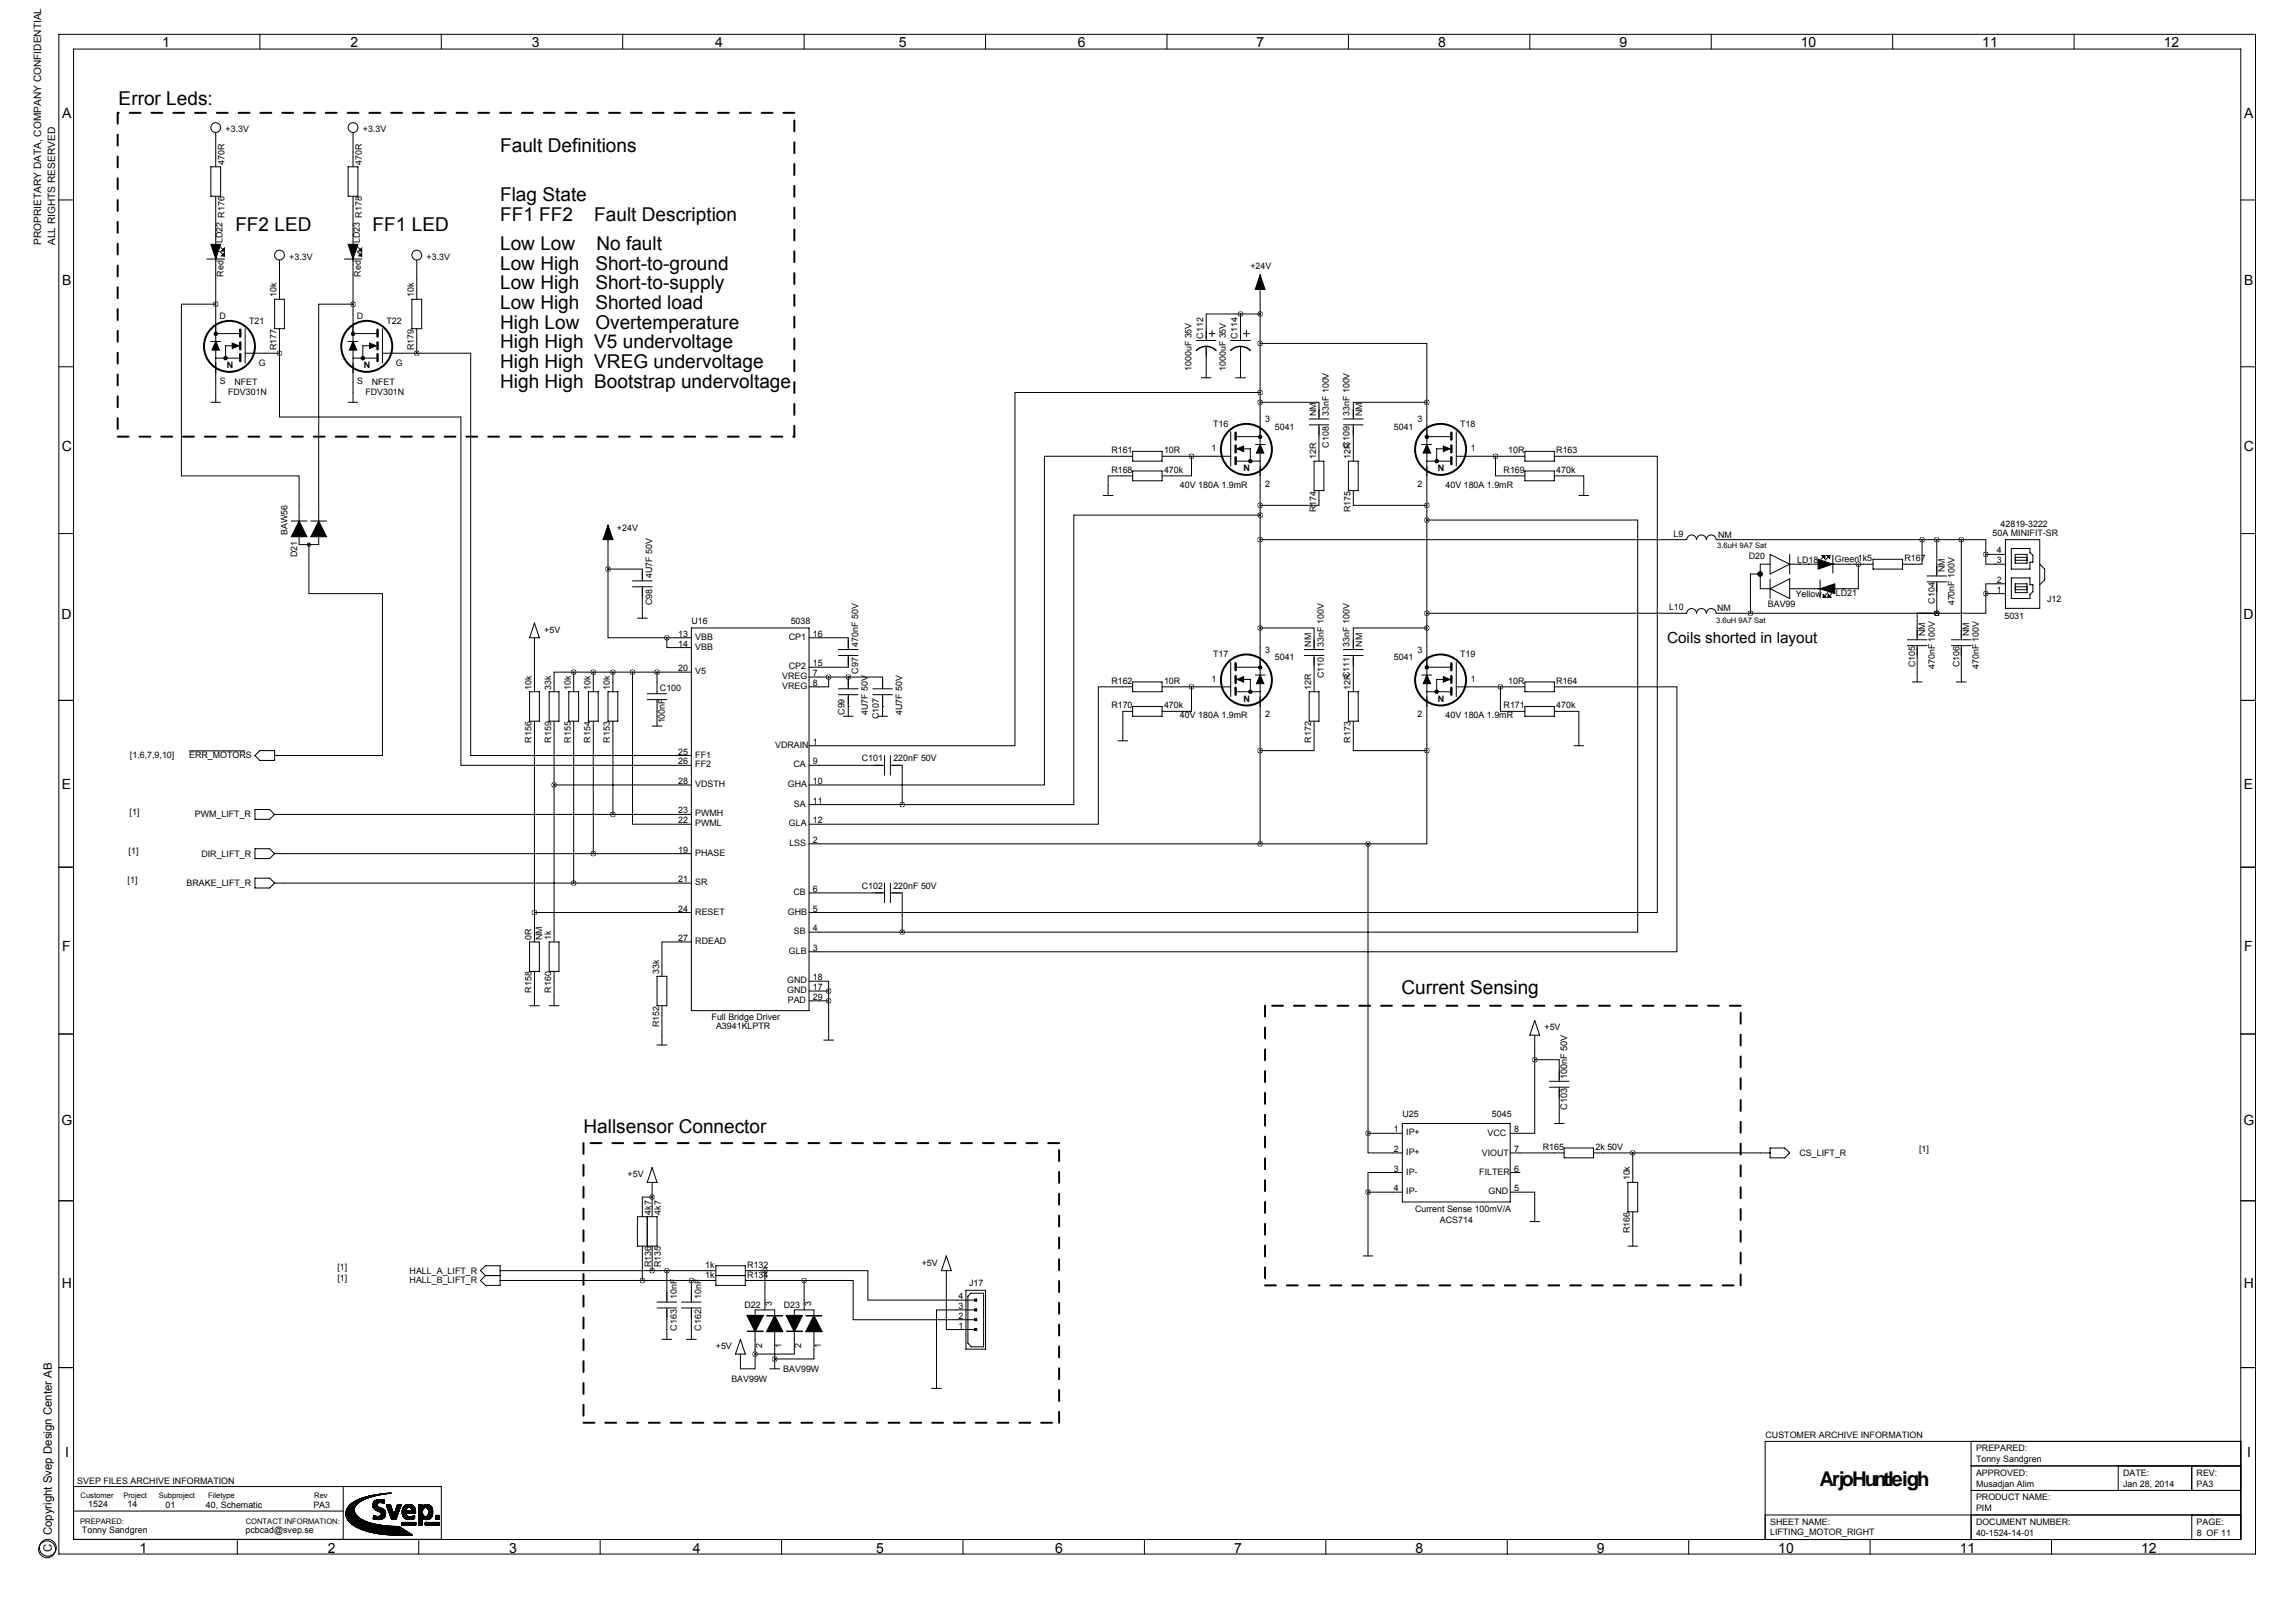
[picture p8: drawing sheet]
<svg xmlns="http://www.w3.org/2000/svg" width="594mm" height="419mm" viewBox="0 0 594 419" stroke-linecap="round" stroke-linejoin="round" font-family="sans-serif">
<defs><g id="words">
<text font-size="5.3" x="471.3" y="384.6">ArjoHuntleigh</text>
<g font-size="4.9">
<text x="30.7" y="27.2">Error Leds:</text>
<text x="129.5" y="39.4">Fault Definitions</text>
<text x="129.5" y="52.1">Flag State</text>
<text x="61" y="59.7">FF2 LED</text>
<text x="96.5" y="59.7">FF1 LED</text>
<text x="129.5" y="57.1">FF1 FF2</text>
<text x="153.9" y="57.1">Fault Description</text>
<text x="129.5" y="64.8">Low Low</text>
<text x="154.5" y="64.8">No fault</text>
<text x="129.5" y="69.9">Low High</text>
<text x="154.2" y="69.9">Short-to-ground</text>
<text x="129.5" y="74.9">Low High</text>
<text x="154.2" y="74.9">Short-to-supply</text>
<text x="129.5" y="80">Low High</text>
<text x="154.2" y="80">Shorted load</text>
<text x="129.5" y="85.1">High Low</text>
<text x="154.2" y="85.1">Overtemperature</text>
<text x="129.5" y="90.2">High High V5 undervoltage</text>
<text x="129.5" y="95.2">High High VREG undervoltage</text>
<text x="129.5" y="100.3">High High Bootstrap undervoltage</text>
<text x="363" y="257.3">Current Sensing</text>
<text x="151.1" y="293.4">Hallsensor Connector</text>
</g>
<text font-size="4" x="431.8" y="166.4">Coils shorted in layout</text>
<g font-size="3.6">
<text x="42" y="12.3">1</text>
<text x="90.8" y="12.3">2</text>
<text x="137.7" y="12.3">3</text>
<text x="185.3" y="12.3">4</text>
<text x="232.8" y="12.3">5</text>
<text x="279.1" y="12.3">6</text>
<text x="325.5" y="12.3">7</text>
<text x="372.5" y="12.3">8</text>
<text x="419.5" y="12.3">9</text>
<text x="466.4" y="12.3">10</text>
<text x="513.4" y="12.3">11</text>
<text x="560.4" y="12.3">12</text>
<text x="16.1" y="30.5">A</text>
<text x="581.3" y="30.5">A</text>
<text x="16.1" y="73.7">B</text>
<text x="581.3" y="73.7">B</text>
<text x="16" y="116.8">C</text>
<text x="581.2" y="116.8">C</text>
<text x="15.9" y="160.2">D</text>
<text x="581.1" y="160.2">D</text>
<text x="16" y="204.1">E</text>
<text x="581.2" y="204.1">E</text>
<text x="16.1" y="246.2">F</text>
<text x="581.3" y="246.2">F</text>
<text x="15.9" y="291.3">G</text>
<text x="581.1" y="291.3">G</text>
<text x="16" y="333.3">H</text>
<text x="581.2" y="333.3">H</text>
<text x="16.9" y="377.2">I</text>
<text x="582" y="377.2">I</text>
<text x="36.2" y="401.9">1</text>
<text x="84.9" y="401.9">2</text>
<text x="131.9" y="401.9">3</text>
<text x="179.4" y="401.9">4</text>
<text x="227" y="401.9">5</text>
<text x="273.3" y="401.9">6</text>
<text x="319.6" y="401.9">7</text>
<text x="366.6" y="401.9">8</text>
<text x="413.6" y="401.9">9</text>
<text x="460.6" y="401.9">10</text>
<text x="507.6" y="401.9">11</text>
<text x="554.6" y="401.9">12</text>
</g>
<g font-size="3">
<text x="13.4" y="401.7" transform="rotate(-90 13.4 401.7)">C</text>
<text x="13.4" y="397.5" transform="rotate(-90 13.4 397.5)">Copyright Svep Design Center AB</text>
</g>
<g font-size="2.6">
<text x="10.7" y="63.4" transform="rotate(-90 10.7 63.4)">PROPRIETARY DATA, COMPANY CONFIDENTIAL</text>
<text x="14.3" y="63.4" transform="rotate(-90 14.3 63.4)">ALL RIGHTS RESERVED</text>
</g>
<g font-size="2.4">
<text x="405.9" y="279.4" transform="rotate(-90 405.9 279.4)">100nF 50V</text>
<text x="405.9" y="287.2" transform="rotate(-90 405.9 287.2)">C103</text>
</g>
<g font-size="2.3">
<text x="58.4" y="34.3">+3.3V</text>
<text x="94" y="34.3">+3.3V</text>
<text x="58.2" y="42.7" transform="rotate(-90 58.2 42.7)">470R</text>
<text x="93.7" y="42.7" transform="rotate(-90 93.7 42.7)">470R</text>
<text x="57.7" y="63" transform="rotate(-90 57.7 63)">LD22 R176</text>
<text x="93.2" y="63" transform="rotate(-90 93.2 63)">LD23 R178</text>
<text x="57.9" y="71.6" transform="rotate(-90 57.9 71.6)">Red</text>
<text x="74.9" y="67.3">+3.3V</text>
<text x="93.5" y="71.6" transform="rotate(-90 93.5 71.6)">Red</text>
<text x="110.5" y="67.3">+3.3V</text>
<text x="323.9" y="69.6">+24V</text>
<text x="71.6" y="77" transform="rotate(-90 71.6 77)">10k</text>
<text x="107.2" y="77" transform="rotate(-90 107.2 77)">10k</text>
<text x="56.8" y="82.6">D</text>
<text x="64.5" y="83.8">T21</text>
<text x="92.4" y="82.6">D</text>
<text x="100.1" y="83.8">T22</text>
<text x="311.7" y="87.6" transform="rotate(-90 311.7 87.6)">C112</text>
<text x="320.6" y="87.6" transform="rotate(-90 320.6 87.6)">C114</text>
<text x="58.7" y="95.3">N</text>
<text x="67" y="94.7">G</text>
<text x="71.6" y="90.6" transform="rotate(-90 71.6 90.6)">R177</text>
<text x="94.3" y="95.3">N</text>
<text x="102.6" y="94.7">G</text>
<text x="107.2" y="90.6" transform="rotate(-90 107.2 90.6)">R179</text>
<text x="57" y="99.3">S</text>
<text x="60.7" y="99.6">NFET</text>
<text x="92.5" y="99.3">S</text>
<text x="96.3" y="99.6">NFET</text>
<text x="308.6" y="96" transform="rotate(-90 308.6 96)">1000uF 35V</text>
<text x="317.5" y="96" transform="rotate(-90 317.5 96)">1000uF 35V</text>
<text x="59.1" y="102.4">FDV301N</text>
<text x="94.6" y="102.4">FDV301N</text>
<text x="340.9" y="107.7" transform="rotate(-90 340.9 107.7)">NM</text>
<text x="344.2" y="107.7" transform="rotate(-90 344.2 107.7)">33nF 100V</text>
<text x="349.5" y="107.7" transform="rotate(-90 349.5 107.7)">33nF 100V</text>
<text x="352.8" y="107.7" transform="rotate(-90 352.8 107.7)">NM</text>
<text x="314.2" y="110.5">T16</text>
<text x="327.7" y="109.2">3</text>
<text x="330.2" y="111.3">5041</text>
<text x="361" y="111.3">5041</text>
<text x="367.1" y="109.2">3</text>
<text x="378.2" y="110.5">T18</text>
<text x="287.9" y="117.4">R161</text>
<text x="301.5" y="117.4">10R</text>
<text x="313.8" y="116.8">1</text>
<text x="340.9" y="118.9" transform="rotate(-90 340.9 118.9)">12R</text>
<text x="344.2" y="115.9" transform="rotate(-90 344.2 115.9)">C108</text>
<text x="349.5" y="115.9" transform="rotate(-90 349.5 115.9)">C109</text>
<text x="349.8" y="118.9" transform="rotate(-90 349.8 118.9)">12R</text>
<text x="381" y="116.8">1</text>
<text x="390.6" y="117.4">10R</text>
<text x="403.1" y="117.4">R163</text>
<text x="287.9" y="122.4">R168</text>
<text x="301.5" y="122.4">470k</text>
<text x="322.1" y="121.9">N</text>
<text x="327.7" y="126">2</text>
<text x="367.1" y="126">2</text>
<text x="372.4" y="121.9">N</text>
<text x="389.5" y="122.4">R169</text>
<text x="403.1" y="122.4">470k</text>
<text x="305.6" y="126.2">40V 180A 1.9mR</text>
<text x="374.4" y="126.2">40V 180A 1.9mR</text>
<text x="159.8" y="137.4">+24V</text>
<text x="340.9" y="132.5" transform="rotate(-90 340.9 132.5)">R174</text>
<text x="349.8" y="132.5" transform="rotate(-90 349.8 132.5)">R175</text>
<text x="518.2" y="136.4">42819-3222</text>
<text x="74.4" y="138.4" transform="rotate(-90 74.4 138.4)">BAW56</text>
<text x="433.5" y="138.9">L9</text>
<text x="445" y="139.2">NM</text>
<text x="516.1" y="138.7">50A MINIFIT-SR</text>
<text x="517.2" y="143.3">4</text>
<text x="77" y="144.2" transform="rotate(-90 77 144.2)">D21</text>
<text x="168.9" y="149.6" transform="rotate(-90 168.9 149.6)">4U7F 50V</text>
<text x="453" y="144.8">D20</text>
<text x="465.5" y="145.8">LD18</text>
<text x="475.2" y="145.6">Green1k5</text>
<text x="493.3" y="145.3">R167</text>
<text x="503.7" y="148.1" transform="rotate(-90 503.7 148.1)">NM</text>
<text x="517.2" y="145.8">3</text>
<text x="465.1" y="154.4">Yellow</text>
<text x="475.5" y="154.2">LD21</text>
<text x="517.2" y="153.4">1</text>
<text x="517.2" y="150.9">2</text>
<text x="530.2" y="155.7">J12</text>
<text x="168.9" y="156.6" transform="rotate(-90 168.9 156.6)">C98</text>
<text x="179.1" y="161.5">U16</text>
<text x="204.8" y="161.5">5038</text>
<text x="432.3" y="158">L10</text>
<text x="444.8" y="158.2">NM</text>
<text x="457.9" y="157.2">BAV99</text>
<text x="501.1" y="156.3" transform="rotate(-90 501.1 156.3)">C104</text>
<text x="506.2" y="156.7" transform="rotate(-90 506.2 156.7)">470nF 100V</text>
<text x="519.2" y="160.3">5031</text>
<text x="141" y="163.8">+5V</text>
<text x="175.7" y="164.8">13</text>
<text x="175.7" y="167.4">14</text>
<text x="180.1" y="165.6">VBB</text>
<text x="204.3" y="165.6">CP1</text>
<text x="210.6" y="164.8">16</text>
<text x="222.3" y="167.4" transform="rotate(-90 222.3 167.4)">470nF 50V</text>
<text x="339.6" y="167.4" transform="rotate(-90 339.6 167.4)">NM</text>
<text x="342.9" y="167.4" transform="rotate(-90 342.9 167.4)">33nF 100V</text>
<text x="349.5" y="167.4" transform="rotate(-90 349.5 167.4)">33nF 100V</text>
<text x="352.8" y="167.4" transform="rotate(-90 352.8 167.4)">NM</text>
<text x="498.6" y="164.6" transform="rotate(-90 498.6 164.6)">NM</text>
<text x="510" y="164.6" transform="rotate(-90 510 164.6)">NM</text>
<text x="175.7" y="173.7">20</text>
<text x="180.1" y="168.2">VBB</text>
<text x="204.3" y="173.2">CP2</text>
<text x="210.6" y="172.5">15</text>
<text x="314.2" y="170.2">T17</text>
<text x="327.7" y="168.9">3</text>
<text x="330.2" y="170.9">5041</text>
<text x="361" y="170.9">5041</text>
<text x="367.1" y="168.9">3</text>
<text x="378.2" y="170.2">T19</text>
<text x="496.1" y="172.8" transform="rotate(-90 496.1 172.8)">C105</text>
<text x="501.1" y="173.2" transform="rotate(-90 501.1 173.2)">470nF 100V</text>
<text x="507.5" y="172.8" transform="rotate(-90 507.5 172.8)">C106</text>
<text x="512.6" y="173.2" transform="rotate(-90 512.6 173.2)">470nF 100V</text>
<text x="137.7" y="178.6" transform="rotate(-90 137.7 178.6)">10k</text>
<text x="142.8" y="178.6" transform="rotate(-90 142.8 178.6)">33k</text>
<text x="147.8" y="178.6" transform="rotate(-90 147.8 178.6)">10k</text>
<text x="152.9" y="178.6" transform="rotate(-90 152.9 178.6)">10k</text>
<text x="158" y="178.6" transform="rotate(-90 158 178.6)">10k</text>
<text x="170.9" y="178.8">C100</text>
<text x="180.1" y="174.5">V5</text>
<text x="202.6" y="175.8">VREG</text>
<text x="202.6" y="178.3">VREG</text>
<text x="210.6" y="175">7</text>
<text x="210.6" y="177.5">8</text>
<text x="222.3" y="174.4" transform="rotate(-90 222.3 174.4)">C97</text>
<text x="287.9" y="177">R162</text>
<text x="301.5" y="177">10R</text>
<text x="313.8" y="176.5">1</text>
<text x="339.6" y="178.6" transform="rotate(-90 339.6 178.6)">12R</text>
<text x="342.9" y="175.6" transform="rotate(-90 342.9 175.6)">C110</text>
<text x="349.5" y="175.6" transform="rotate(-90 349.5 175.6)">C111</text>
<text x="349.8" y="178.6" transform="rotate(-90 349.8 178.6)">12R</text>
<text x="381" y="176.5">1</text>
<text x="390.6" y="177">10R</text>
<text x="403.1" y="177">R164</text>
<text x="218.7" y="185.1" transform="rotate(-90 218.7 185.1)">C99</text>
<text x="224.8" y="185.2" transform="rotate(-90 224.8 185.2)">4U7F 50V</text>
<text x="233.7" y="185.2" transform="rotate(-90 233.7 185.2)">4U7F 50V</text>
<text x="287.9" y="183.4">R170</text>
<text x="301.5" y="183.4">470k</text>
<text x="305.6" y="185.9">40V 180A 1.9mR</text>
<text x="322.1" y="181.6">N</text>
<text x="327.7" y="185.7">2</text>
<text x="367.1" y="185.7">2</text>
<text x="372.4" y="181.6">N</text>
<text x="374.4" y="185.9">40V 180A 1.9mR</text>
<text x="389.5" y="183.4">R171</text>
<text x="403.1" y="183.4">470k</text>
<text x="172.2" y="187.3" transform="rotate(-90 172.2 187.3)">100nF</text>
<text x="227.6" y="186.2" transform="rotate(-90 227.6 186.2)">C107</text>
<text x="33.7" y="196.3">[1,6,7,9,10]</text>
<text x="49" y="196.3">ERR_MOTORS</text>
<text x="137.7" y="192.2" transform="rotate(-90 137.7 192.2)">R156</text>
<text x="142.8" y="192.2" transform="rotate(-90 142.8 192.2)">R159</text>
<text x="147.8" y="192.2" transform="rotate(-90 147.8 192.2)">R155</text>
<text x="152.9" y="192.2" transform="rotate(-90 152.9 192.2)">R154</text>
<text x="158" y="192.2" transform="rotate(-90 158 192.2)">R153</text>
<text x="175.7" y="195.3">25</text>
<text x="175.7" y="197.9">26</text>
<text x="180.1" y="196.1">FF1</text>
<text x="200.8" y="193.6">VDRAIN</text>
<text x="210.6" y="192.8">1</text>
<text x="210.6" y="197.9">9</text>
<text x="223.2" y="197.1">C101</text>
<text x="231.4" y="197.1">220nF 50V</text>
<text x="339.6" y="192.2" transform="rotate(-90 339.6 192.2)">R172</text>
<text x="349.8" y="192.2" transform="rotate(-90 349.8 192.2)">R173</text>
<text x="175.7" y="202.9">28</text>
<text x="180.1" y="198.6">FF2</text>
<text x="180.1" y="203.7">VDSTH</text>
<text x="204.1" y="203.7">GHA</text>
<text x="205.5" y="198.6">CA</text>
<text x="210.6" y="202.9">10</text>
<text x="205.6" y="208.8">SA</text>
<text x="210.6" y="208">11</text>
<text x="33.6" y="211.1">[1]</text>
<text x="50.5" y="211.6">PWM_LIFT_R</text>
<text x="175.7" y="213.1">22</text>
<text x="175.7" y="210.6">23</text>
<text x="180.1" y="213.9">PWML</text>
<text x="180.1" y="211.3">PWMH</text>
<text x="204.3" y="213.9">GLA</text>
<text x="210.6" y="213.1">12</text>
<text x="33.3" y="221">[1]</text>
<text x="52.2" y="221.7">DIR_LIFT_R</text>
<text x="175.7" y="220.7">19</text>
<text x="180.1" y="221.5">PHASE</text>
<text x="204.4" y="219">LSS</text>
<text x="210.6" y="218.2">2</text>
<text x="33.1" y="228.6">[1]</text>
<text x="48.3" y="229.4">BRAKE_LIFT_R</text>
<text x="175.7" y="228.3">21</text>
<text x="180.1" y="229.1">SR</text>
<text x="205.5" y="231.7">CB</text>
<text x="210.6" y="230.9">6</text>
<text x="223.2" y="230.1">C102</text>
<text x="231.4" y="230.1">220nF 50V</text>
<text x="175.7" y="236">24</text>
<text x="180.1" y="236.7">RESET</text>
<text x="204.1" y="236.7">GHB</text>
<text x="210.6" y="236">5</text>
<text x="137.7" y="243.3" transform="rotate(-90 137.7 243.3)">0R</text>
<text x="140.5" y="243.3" transform="rotate(-90 140.5 243.3)">NM</text>
<text x="142.8" y="243.3" transform="rotate(-90 142.8 243.3)">1k</text>
<text x="175.7" y="243.6">27</text>
<text x="180.1" y="244.4">RDEAD</text>
<text x="205.6" y="241.8">SB</text>
<text x="210.6" y="241">4</text>
<text x="204.3" y="246.9">GLB</text>
<text x="210.6" y="246.1">3</text>
<text x="137.7" y="257" transform="rotate(-90 137.7 257)">R158</text>
<text x="142.8" y="257" transform="rotate(-90 142.8 257)">R160</text>
<text x="170.7" y="252.2" transform="rotate(-90 170.7 252.2)">33k</text>
<text x="203.9" y="257.1">GND</text>
<text x="203.9" y="254.5">GND</text>
<text x="210.6" y="256.3">17</text>
<text x="210.6" y="253.7">18</text>
<text x="204.1" y="259.6">PAD</text>
<text x="210.6" y="258.8">29</text>
<text x="170.7" y="265.9" transform="rotate(-90 170.7 265.9)">R152</text>
<text x="184.3" y="264.2">Full Bridge Driver</text>
<text x="185.5" y="266.5">A3941KLPTR</text>
<text x="400" y="266.7">+5V</text>
<text x="361" y="293.1">1</text>
<text x="363.2" y="289.1">U25</text>
<text x="364.2" y="293.9">IP+</text>
<text x="386.4" y="289.1">5045</text>
<text x="392.2" y="293.1">8</text>
<text x="361" y="298.2">2</text>
<text x="364.2" y="299">IP+</text>
<text x="383.8" y="299.2">VIOUT</text>
<text x="385.3" y="294.1">VCC</text>
<text x="392.2" y="298.2">7</text>
<text x="399.6" y="297.7">R165</text>
<text x="413.3" y="297.7">2k 50V</text>
<text x="466.1" y="299.2">CS_LIFT_R</text>
<text x="497.1" y="298.2">[1]</text>
<text x="162.5" y="304.8">+5V</text>
<text x="361" y="303.3">3</text>
<text x="364.2" y="304">IP-</text>
<text x="383.2" y="304">FILTER</text>
<text x="392.2" y="303.3">6</text>
<text x="422.2" y="305.6" transform="rotate(-90 422.2 305.6)">10k</text>
<text x="361" y="308.4">4</text>
<text x="364.2" y="309.1">IP-</text>
<text x="385.5" y="309.1">GND</text>
<text x="392.2" y="308.4">5</text>
<text x="168.7" y="314.5" transform="rotate(-90 168.7 314.5)">4k7</text>
<text x="171.2" y="314.5" transform="rotate(-90 171.2 314.5)">4k7</text>
<text x="366.5" y="313.7">Current Sense 100mV/A</text>
<text x="373" y="316.5">ACS714</text>
<text x="422.2" y="319.2" transform="rotate(-90 422.2 319.2)">R166</text>
<text x="87.4" y="328.7">[1]</text>
<text x="106.1" y="329.7">HALL_A_LIFT_R</text>
<text x="168.7" y="328.1" transform="rotate(-90 168.7 328.1)">R136</text>
<text x="171.2" y="328.1" transform="rotate(-90 171.2 328.1)">R135</text>
<text x="182.7" y="328.2">1k</text>
<text x="193.5" y="328.2">R132</text>
<text x="238.7" y="327.7">+5V</text>
<text x="87.4" y="331.5">[1]</text>
<text x="106.1" y="332.2">HALL_B_LIFT_R</text>
<text x="182.7" y="330.7">1k</text>
<text x="193.5" y="330.7">R134</text>
<text x="251" y="333">J17</text>
<text x="175.3" y="336.3" transform="rotate(-90 175.3 336.3)">10nF</text>
<text x="181.6" y="336.3" transform="rotate(-90 181.6 336.3)">10nF</text>
<text x="192.8" y="338.6">D22</text>
<text x="199.9" y="338.1" transform="rotate(-90 199.9 338.1)">3</text>
<text x="203" y="338.6">D23</text>
<text x="210.1" y="338.1" transform="rotate(-90 210.1 338.1)">3</text>
<text x="248.2" y="341.4">2</text>
<text x="248.2" y="338.8">3</text>
<text x="248.2" y="336.3">4</text>
<text x="175.3" y="344.5" transform="rotate(-90 175.3 344.5)">C163</text>
<text x="181.6" y="344.5" transform="rotate(-90 181.6 344.5)">C162</text>
<text x="248.2" y="343.9">1</text>
<text x="185.4" y="349.2">+5V</text>
<text x="197.4" y="348.9" transform="rotate(-90 197.4 348.9)">2</text>
<text x="202.4" y="348.9" transform="rotate(-90 202.4 348.9)">1</text>
<text x="207.5" y="348.9" transform="rotate(-90 207.5 348.9)">2</text>
<text x="212.6" y="348.9" transform="rotate(-90 212.6 348.9)">1</text>
<text x="189.4" y="357.6">BAV99W</text>
<text x="202.9" y="355.1">BAV99W</text>
<text x="457.3" y="372.2">CUSTOMER ARCHIVE INFORMATION</text>
<text x="511.8" y="375.7">PREPARED:</text>
<text x="511.8" y="378.5">Tonny Sandgren</text>
<text x="511.8" y="382">APPROVED:</text>
<text x="549.9" y="382">DATE:</text>
<text x="569" y="382">REV:</text>
<text x="20" y="384.1">SVEP FILES ARCHIVE INFORMATION</text>
<text x="511.8" y="384.8">Musadjan Alim</text>
<text x="511.8" y="388.4">PRODUCT NAME:</text>
<text x="549.9" y="384.8">Jan 28, 2014</text>
<text x="569" y="384.8">PA3</text>
<text x="22.9" y="390.2">1524</text>
<text x="33" y="390.2">14</text>
<text x="42.9" y="390.3">01</text>
<text x="53.3" y="390.3">40, Schematic</text>
<text x="81.2" y="390.3">PA3</text>
<text x="458.5" y="394.7">SHEET NAME:</text>
<text x="511.8" y="391.2">PIM</text>
<text x="511.8" y="394.7">DOCUMENT NUMBER:</text>
<text x="569" y="394.7">PAGE:</text>
<text x="21.2" y="396.9">Tonny Sandgren</text>
<text x="63.6" y="396.9">pcbcad@svep.se</text>
<text x="458.5" y="397.3">LIFTING_MOTOR_RIGHT</text>
<text x="511.8" y="397.5">40-1524-14-01</text>
<text x="569" y="397.5">8 OF 11</text>
</g>
<g font-size="2">
<text x="444.8" y="141.9">3.6uH 9A7 Sat</text>
<text x="444.5" y="161.2">3.6uH 9A7 Sat</text>
<text x="20.9" y="387.8">Customer</text>
<text x="32" y="387.8">Project</text>
<text x="41.1" y="387.8">Subproject</text>
<text x="53.9" y="387.8">Filetype</text>
<text x="81.4" y="387.9">Rev</text>
<text x="20.8" y="394.5">PREPARED:</text>
<text x="63.7" y="394.6">CONTACT INFORMATION:</text>
</g>
</g></defs>
<g fill="none" stroke="#000" stroke-width=".26">
<path d="M15.2 8.9h569v393.4h-569zM19 12.7h561.4v385.8h-561.4zM67.3 8.8v3.8M114.3 8.8v3.8M161.3 8.8v3.8M208.3 8.8v3.8M255.3 8.8v3.8M302.3 8.8v3.8M349.2 8.8v3.8M396.2 8.8v3.8M443.2 8.8v3.8M490.2 8.8v3.8"/>
<path d="M537.2 8.8v3.8M55.9 34.3v8.9M91.4 34.3v8.9M15.2 51.8h3.8M54.6 43.2h2.5v7.6h-2.5zM55.9 50.8v53.3M90.2 43.2h2.5v7.6h-2.5zM91.4 50.8v53.3M580.4 51.8h3.8M53.6 67.1h4.6M55.9 78.7h-8.9v44.5h30.5v11.7M56.9 65l1.3 1.3"/>
<path d="M57.1 64l1.1 1M71.1 77.5h2.6v7.6h-2.6zM72.4 67.3v10.2M89.2 67.1h4.5M91.4 78.7h-8.9v56.2M92.5 65l1.2 1.3M92.7 64l1 1M106.7 77.5h2.5v7.6h-2.5zM107.9 67.3v10.2M326.4 74.9v143.5M15.2 94.9h3.8M54.6 88.4h2.5"/>
<path d="M55.9 92.7h6.3M55.9 86.4h6.5M60.9 89.5h-2.5v3.2M63.5 85.1v8.9M72.4 91.4v16.5h47v90.2h59.7M72.4 91.4h-8.9M72.4 85.1v6.3M90.1 88.4h2.6M91.4 86.4h6.5M91.4 92.7h6.4M96.4 89.5h-2.4v3.2M99.1 85.1v8.9"/>
<path d="M107.9 91.4h14v104.2h57.2M107.9 91.4h-8.8M107.9 85.1v6.3M309.9 88.1h5.1M311.1 97.8h2.6M312.4 89.7v8.1M313.2 86.4h1.5M313.9 85.6v1.5M318.8 88.1h5M320 97.8h2.6M321.3 81.3h-8.9v6.8M321.3 81.3v6.8"/>
<path d="M321.3 89.7v8.1M321.3 81.3h5.1M322.1 86.4h1.5M322.8 85.6v1.5M326.4 88.9h43.2v15.2M580.4 94.9h3.8M54.6 104.1h2.6M90.2 104.1h2.5M293.4 116.8h7.6v2.6h-7.6zM293.4 118.1h-22.9v85.1h-60.9M301 118.1h17.8M308.6 118.1v5.1h-7.6"/>
<path d="M318.8 111.8v8.8M319.9 113h6.5M320 119.4h6.4M321.4 116.2h2.5v3.2M325.2 115.1h2.5M326.4 101.6h-63.5v91.4h-53.3M326.4 104.1h15.2v4.4M339.1 110h5.1M339.1 108.5h5.1M340.4 119.4h2.5v7.6h-2.5zM341.6 110v9.4M348 110h5.1"/>
<path d="M348 108.5h5.1M349.2 119.4h2.6v7.6h-2.6zM350.5 110v9.4M368.2 115.1h2.6M369.6 104.1h-19.1v4.4M369.6 104.1v90.2M369.6 113h6.5M369.6 119.4h6.3M374.5 116.2h-2.4v3.2M377.2 111.8v8.8M377.2 118.1h17.8M387.3 118.1v5.1h7.7"/>
<path d="M395 116.8h7.6v2.6h-7.6zM402.6 118.1h26.7v118.1h-219.7M15.2 138.1h3.8M75.4 134.9h4.1M77.5 138.9v2.1h5v-2.1M80.5 134.9h4.1M157.5 139.7v7.6M285.8 128.3h2.5M293.4 121.9h7.6v2.6h-7.6zM293.4 123.2h-6.4v5.1M326.4 139.7h110.5a1.27 1.27 0 0 1 1.3-1.2 1.27 1.27 0 0 1 1.2 1.2 1.27 1.27 0 0 1 1.3-1.2 1.27 1.27 0 0 1 1.3 1.2 1.27 1.27 0 0 1 1.2-1.2 1.27 1.27 0 0 1 1.3 1.2h63.5M326.4 133.3h-48.3v75h-44.4"/>
<path d="M341.6 127v3.8h-15.2M350.5 127v3.8h19.1M369.6 134.6h54.6v106.7h-190.5M395 121.9h7.6v2.6h-7.6zM402.6 123.2h7.6v5.1M408.9 128.3h2.6M497.8 139.7v6.3l-5 .1M501.6 139.7v9.4M508 139.7h6.3v3.8M508 139.7v25.9M519.4 139.7h8.9v17.8h-8.9zM580.4 138.1h3.8"/>
<path d="M80 141v12.7h19.1v41.9h-28M157.5 147.3v17.8h15.2M157.5 147.3h8.9v3.1M163.8 151.9h5.1M163.8 150.4h5.1M166.4 151.9v8.1M369.6 158.7l67.3 .1M436.9 158.7a1.27 1.27 0 0 1 1.3-1.2 1.27 1.27 0 0 1 1.2 1.3M439.4 158.7a1.27 1.27 0 0 1 1.3-1.2 1.27 1.27 0 0 1 1.3 1.3M442 158.7a1.27 1.27 0 0 1 1.2-1.2 1.27 1.27 0 0 1 1.3 1.3l57.1-.1M455.9 148.6h-2.5v10.1M458.5 143.5l5 2.5-5 2.6z"/>
<path d="M458.5 149.9v5M458.5 152.4l5-2.5v5zM458.5 146.1h-2.6v6.3h2.6M463.5 146.1h21.6M463.5 143.5v5.1M466.1 146h.1M471.4 150.1v4.6M472.7 143.8l-1 1M473.5 153.4l-1.3 1.3M474 143.8l-1.3 1.2M474.5 153.7l-1 1M474.7 143.8v4.5"/>
<path d="M481.3 146v6.4h-17.8M485.1 144.8h7.7v2.5h-7.7zM499.1 150.6h5.1M499.1 149.1h5.1M501.6 158.7h.1M501.6 158.7h-5v6.9M501.6 150.6v8.1M514.3 153.7v5h-12.7M514.3 143.5v2.5l5.1 .1M514.3 143.5h5.1M519.4 151.1h-5.1v2.6M519.4 153.7h-5.1"/>
<path d="M521 142h4.8v1l.7 .8v1.7h-.7v1.8h-4.8zM521 149.6h4.8v1.8h.7v1.8l-.7 .7v1h-4.8zM522 143.5h3v2.3h-3zM522 151.1h3v2.3h-3zM522 151.9h3M522 152.7h3M522 144.3h3M522 145h3M528.3 146l1.3 1.3v2.8l-1.3 1.3M137.2 179.1h2.5v7.6h-2.5zM138.4 161.3l1.3 3.8h-2.5zM138.4 165.1v14"/>
<path d="M142.2 179.1h2.6v7.6h-2.6zM147.3 179.1h2.6v7.6h-2.6zM148.6 174h-5.1v5.1M148.6 174h30.5M148.6 174v5.1M152.4 179.1h2.5v7.6h-2.5zM153.7 174v5.1M157.5 179.1h2.5v7.6h-2.5zM158.7 174v5.1M163.8 174v39.4h15.3M165.1 160h2.5M167.6 179.6h5.1"/>
<path d="M170.2 174v5.6M172.7 165.1v2.5h6.4M172.7 165.1h6.4M179.1 162.6h30.5v99h-30.5zM209.6 175.3h19v3M209.6 165.1h10.1v3M214.6 175.3v2.5h-5M217.2 169.7h5M217.2 168.1h5M217.2 179.8h5M217.2 178.3h5M219.7 175.3h.1"/>
<path d="M219.7 169.7v3h-10.1M219.7 175.3v3M219.7 179.8v5.6M226.1 179.8h5M226.1 178.3h5M228.6 179.8v5.6M293.4 176.5h7.6v2.6h-7.6zM293.4 177.8h-8.9v35.6h-74.9M301 177.8h17.8M308.6 177.8v6.3h-7.6M318.8 171.5v8.8M319.9 172.7h6.5"/>
<path d="M320 179.1h6.4M321.4 175.9h2.5v3.2M325.2 174.8h2.5M326.4 162.6h14v5.5M337.8 169.7h5.1M337.8 168.1h5.1M339.1 179.1h2.5v7.6h-2.5zM340.4 169.7v9.4M348 169.7h5.1M348 168.1h5.1M349.2 179.1h2.6v7.6h-2.6zM350.5 169.7v9.4"/>
<path d="M368.2 174.8h2.6M369.6 162.6h-19.1v5.5M369.6 172.7h6.5M369.6 179.1h6.3M374.5 175.9h-2.4v3.2M377.2 171.5v8.8M377.2 177.8h17.8M388.6 177.8v6.3h6.4M395 176.5h7.6v2.6h-7.6zM402.6 177.8h31.7v68.6h-224.7M494 167.1h5.1M494 165.6h5.1"/>
<path d="M495.3 176.5h2.5M496.6 167.1v9.4M505.5 167.1h5M505.5 165.6h5M506.7 176.5h2.6M508 167.1v9.4M15.2 181.3h3.8M49 194.4h14.5M66 195.6l1.3-1.3h3.8v2.6h-3.8zM138.4 186.7v57.1M143.5 186.7v57.1M148.6 186.7v41.9"/>
<path d="M153.7 186.7v34.3M158.7 186.7v24.1M167.6 181.1h5.1M168.9 188h2.5M170.2 181.1v6.9M209.6 198.1h19.5M218.4 185.4h2.6M219.7 182.9h.1M227.3 185.4h2.6M228.6 182.9h.1M229.1 195.6v5.1M230.6 198.1h3.1v10.2"/>
<path d="M230.6 195.6v5.1M289.6 191.8h2.5M293.4 182.9h7.6v2.5h-7.6zM293.4 184.1h-2.6v7.7M340.4 186.7v7.6h-14M350.5 186.7v7.6h19.1M369.6 194.3v24.1h-15.3M395 182.9h7.6v2.5h-7.6zM402.6 184.1h6.3v8.9M407.7 193h2.5M580.4 181.3h3.8M66 209.5h3.9l1.2 1.3-1.2 1.3h-3.9z"/>
<path d="M66 219.7h3.9l1.2 1.3-1.2 1.3h-3.9zM71.1 210.8h108M143.5 203.2h35.6M233.7 208.3h-24.1M354.3 218.4h-144.7M354.3 218.4v75M15.2 224.5h3.8M66 227.3h3.9l1.2 1.3-1.2 1.3h-3.9zM71.1 221h108M71.1 228.6h108M179.1 236.2h-40.7M209.6 231.1h19.5"/>
<path d="M229.1 228.6v5.1M230.6 231.1h3.1v10.2M230.6 228.6v5.1M580.4 224.5h3.8M137.2 243.8h2.5v7.7h-2.5zM138.4 251.5v8.8M142.2 243.8h2.6v7.7h-2.6zM143.5 251.5v8.8M170.2 252.7h2.5v7.7h-2.5zM179.1 243.8h-7.7v8.9M209.6 254h5v2.5M209.6 259.1h5"/>
<path d="M214.6 256.5h-5M214.6 256.5v12.7M233.7 241.3h-24.1M15.2 267.7h3.9M137.2 260.4h2.5M142.2 260.4h2.6M170.2 270.5h2.5M171.4 260.4v10.1M213.4 269.2h2.5M397.5 274.3v19.1h-6.3M397.5 274.3h6.4v5.6M397.5 268v6.3"/>
<path d="M397.5 264.2l1.3 3.8h-2.6zM401.3 279.9h5.1M580.4 267.7h3.8M354.3 293.4v5h8.9M354.3 293.4h8.9M363.2 290.8h28v20.3h-28zM391.2 298.4h13.9M401.3 281.4h5.1M402.6 290.8h2.5M403.9 281.4v9.4M405.1 297.2h7.7v2.5h-7.7zM412.7 298.4h45.8"/>
<path d="M422.9 298.4v7.7M458.5 297.2h3.8l1.3 1.2-1.3 1.3h-3.8zM15.2 310.8h3.8M165.1 315h5.1v7.6h-5.1zM167.6 315v7.6M168.9 309.9h-2.5v5.1M168.9 309.9h.1M168.9 306.1v8.9M168.9 302.3l1.3 3.8h-2.6zM354.3 308.6v16.5M363.2 303.5h-8.9v5.1M363.2 308.6h-8.9"/>
<path d="M391.2 308.6h6.3v7.6M391.2 303.5h2.5M396.2 316.2h2.6M421.6 306.1h2.6v7.6h-2.6zM422.9 313.7v8.9M580.4 310.8h3.8M124.5 328.9l1.2-1.2h3.8v5h-3.8l-1.2-1.2 1.2-1.3zM125.7 330.2h3.8M129.5 328.9h55.9M129.5 331.5h55.9M166.4 322.6v8.9M168.9 322.6v6.3"/>
<path d="M170.2 338.6h5.1M170.2 337.1h5.1M172.7 328.9v8.2M172.7 338.6v8.1M176.5 338.6h5.1M176.5 337.1h5.1M179.1 331.5v5.6M179.1 338.6v8.1M185.4 327.7h7.6v5h-7.6zM185.4 330.2h7.6M193 328.9h5.1M198.1 328.9h26.7v7.6h27.9"/>
<path d="M198.1 328.9v10.2M208.3 331.5h12.7v10.1h31.7M208.3 331.5v7.6M208.3 331.5h-15.3M245.1 328.9v15.3h7.6M245.1 325.1l1.3 3.8h-2.6zM250.2 334h5.1v15.2h-5.1zM250.7 335.5l.8-.7h3.3v13.8h-3.2l-.9-.9zM252.5 336.3h.5v.5h-.5zM252.5 338.8h.5v.5h-.5zM252.7 339.1h-10.1v20.3M353.1 325.1h2.5"/>
<path d="M421.6 322.6h2.6M15.2 354h3.8M171.5 346.7h2.5M177.8 346.7h2.5M191.8 350.5v3.8h3.8v-3.8M191.8 346.7l1.2 3.8h-2.5zM195.6 340.6v-1.5h5.1v1.5M195.6 344.7v5.8M199.4 354.3h2.5M200.7 351.8h.1M200.7 344.7v9.6M205.7 344.7v5.8h-10.1"/>
<path d="M205.7 340.6v-1.5h5.1v1.5M210.8 344.7v7.1h-10.1M241.3 359.4h2.5M252.5 341.4h.5v.5h-.5zM252.5 343.9h.5v.5h-.5zM580.4 354h3.8M510.5 373.1v25.4M510.5 379.5h69.9M548.6 379.5v6.3M567.7 379.5v6.3M580.4 373.1h-123.2v25.4M19 391.2h69.9"/>
<path d="M19 384.8h95.3v13.7h-95.3M61.5 398.5v3.8M88.9 384.8v13.7M89.6 392.2h2.7M89.6 391.5h2.2M89.6 391.6h2.2M89.6 391.6h2.3M89.6 391.7h2.3M89.6 391.8h2.3M89.6 391.8h2.4M89.6 391.9h2.4M89.6 391.9l2.5 .1"/>
<path d="M89.6 392h2.5M89.6 392.1h2.6M89.6 392.3h2.7M89.7 391.3h2.1M89.7 391.4h2.1M89.7 392.3h2.7M89.7 392.4h2.8M89.7 392.5h2.8M89.7 392.5h2.9M89.7 391.2h2M89.7 391.1h2M89.7 392.6h2.9"/>
<path d="M89.7 392.6l3 .1M89.7 392.7h3.1M89.8 390.9h1.9M89.8 391h1.9M89.8 392.8h3M89.8 392.8l3.2 .1M89.8 390.8h1.9M89.8 392.9h3.2M89.9 390.7h1.8M89.9 393h3.2M89.9 393h3.3M89.9 390.6h1.8"/>
<path d="M89.9 393.1h3.4M90 390.4h1.8M90 393.2h3.4M90 393.2h3.5M90 390.3h1.8M90 393.3h3.6M90 393.3l3.8 .1M90.1 390.3h1.7M90.1 393.4h3.8M90.1 390.2h1.7M90.1 393.5h3.9M90.2 390.1h1.7"/>
<path d="M90.2 393.5l4 .1M90.2 393.6h4.1M90.3 390h1.6M90.3 393.7h4.1M90.3 389.9h1.7M90.3 393.8h4.2M90.4 389.9h1.6M90.4 393.8l4.4 .1M90.5 389.7h1.7M90.5 393.9h4.4M90.5 394h4.5M90.5 394h4.7"/>
<path d="M90.6 394.1h4.9M90.7 389.5h1.6M90.7 394.2h5M90.7 389.5h1.7M90.8 389.4h1.6M90.8 394.2h5M90.8 394.3h5.4M90.9 389.3h1.7M90.9 394.4h5.5M91 394.4h5.6M91 389.2h1.6M91 394.5h5.8"/>
<path d="M91.1 389.2h1.6M91.1 394.5l6.2 .1M91.2 394.6h6.3M91.3 389h1.6M91.3 394.7h6.5M91.4 394.7h6.7M91.4 394.8h7.3M91.6 388.8h1.5M91.6 394.9h7.5M91.6 388.8h1.6M91.7 394.9h7.8M91.7 388.7h1.6"/>
<path d="M91.7 395h8.9M91.8 390.5l-1.9 .1M91.9 395.1h9.4M91.9 390l-1.7 .1M92 388.6h1.5M92 395.1h10.6M92.1 388.5h1.5M92.1 395.2h11.3M92.1 389.8h-1.7M92.2 395.2l11.3 .1M92.2 388.5h1.5M92.3 389.6h-1.7"/>
<path d="M92.4 395.3h11.2M92.5 395.4h11.2M92.5 388.3h1.5M92.5 389.3l-1.7 .1M92.6 395.4h11.2M92.6 388.3h1.5M92.7 395.5h11.2M92.8 389.1h-1.7M92.9 395.6h11.1M92.9 388.1h1.5M93 395.6h11.1M93.1 388.9h-1.7"/>
<path d="M93.1 388.1h1.5M93.1 395.7h11.1M93.2 388h1.5M93.3 395.8h11M93.5 395.8h10.9M93.5 388.6l-1.7 .1M93.6 387.9h1.5M93.6 395.9h10.9M93.7 395.9l10.9 .1M93.7 387.8h1.5M93.9 387.8h1.5M93.9 388.4h-1.6"/>
<path d="M94 396h10.7M94.1 396.1h10.7M94.2 396.1l10.8 .1M94.3 387.6h1.6M94.3 388.2h-1.6M94.5 387.6h1.5M94.6 396.2h10.5M94.7 396.3h10.4M94.9 396.3h10.3M94.9 387.9l-1.6 .1M95 387.4h1.5M95 396.4h10.4"/>
<path d="M95.2 387.3h1.5M95.4 396.5h10M95.5 387.3h1.4M95.6 396.5h9.9M95.7 387.7h-1.7M95.8 396.6h9.8M96 396.6l9.7 .1M96.1 387.1h1.4M96.3 387.5h-1.6M96.4 387.1h1.3M96.5 396.7h9.3M96.6 389.5h1.1"/>
<path d="M96.6 389.6h1.1M96.6 389.7h1.1M96.6 389.8h1.1M96.6 387h1.4M96.6 389.2h1.2M96.6 389.3h1.2M96.6 389.4h1.1M96.6 389.9h1.1M96.6 389.9h1.2M96.6 390h1.2M96.6 390l1.4 .1M96.6 390.1h1.5"/>
<path d="M96.7 389.2h1.1M96.7 390.2h1.5M96.7 390.2l1.8 .1M96.7 392.9h2.8M96.7 393h2.7M96.7 393h2.6M96.7 393.2h2.4M96.7 396.8h9.2M96.7 389h1.6M96.7 389h1.4M96.7 390.3h1.9M96.7 392.4h.5"/>
<path d="M96.7 392.5h.7M96.7 392.5h.9M96.7 392.6h3M96.7 392.7h2.9M96.7 392.8h2.9M96.8 388.9h2.7M96.8 390.4h1.9M96.8 390.4h2.1M96.8 392.3h.1M96.8 392.3h.2M96.8 388.8h2.7M96.8 390.5l2.3 .1"/>
<path d="M96.8 393.2h2.1M96.9 388.7h2.6M96.9 388.7h2.7M96.9 390.6h2.3M96.9 396.8l9.2 .1M97 390.7h2.2M97 388.6h2.6M97 390.7h2.3M97 393.3h1.8M97.1 388.5h2.5M97.1 390.8h2.3M97.2 388.4h2.4"/>
<path d="M97.2 390.9h2.3M97.3 387.2h-1.6M97.3 390.9h2.3M97.3 393.3h1.3M97.4 391h2.2M97.4 388.3h2.2M97.5 386.9h1.4M97.5 397h8.6M97.5 388.3h1.9M97.6 391.1h2.1M97.7 388.2h1.5M97.7 391.1h2"/>
<path d="M97.7 389.3l-1.1 .1M97.8 397h8.4M97.8 391.2h1.9M97.8 386.8h1.4M98 391.2h1.8M98 389.1h-1.3M98.1 397.1h8.2M98.1 392.5h1.6M98.2 391.3h1.6M98.3 392.5h1.5M98.3 391.4h1.5M98.5 391.4h1.3"/>
<path d="M98.5 386.9l-1.6 .1M98.5 391.5h1.3M98.5 397.1l8 .1M98.6 389h.9M98.6 392.3h1.2M98.7 391.6h1.2M98.7 392.3h1.1M98.7 392.2h1.1M98.7 391.7h1.2M98.8 391.8h1.1M98.8 392.1h1.1M98.8 391.9h1.1"/>
<path d="M98.8 392h1.1M99 386.7h1.2M99 389h.5M99.2 389.1h.3M99.3 393.1h-2.6M99.4 397.2h7.1M99.4 386.6h1.2M99.4 389.2h.1M99.6 392.8l-2.9 .1M99.7 392.6l-3 .1M99.8 392.4h-1.3M99.8 386.7l-1.6 .1"/>
<path d="M99.9 386.6h1.1M99.9 397.3h6.7M100.1 389.6h1M100.1 389.7h1.1M100.1 389.8h1.1M100.2 389.9h1M100.2 390h1.1M100.2 390l1.1 .1M100.3 390.1h1M100.3 390.2h1M100.3 390.3h1.1M100.4 390.4h1"/>
<path d="M100.4 390.5h1M100.4 386.5h.9M100.4 390.6h1.1M100.4 390.7h1.1M100.4 397.3h6.3M100.5 390.7h1M100.5 390.8h1M100.5 390.9h1M100.5 390.9h1.1M100.6 391h1M100.6 391.1h1.1M100.6 391.2h1.1"/>
<path d="M100.7 391.3h1M100.7 391.4h1.1M100.7 391.5h1.1M100.8 391.6h1M100.8 391.7h1.1M100.9 391.8h1M100.9 391.9h1M100.9 391.9l1.1 .1M100.9 392h1.1M101 392.1h1M101 392.1h2M101 392.2h2"/>
<path d="M101 392.3h1.9M101.1 392.3h1.8M101.1 392.4h1.8M101.1 392.5h1.8M101.1 392.5h1.7M101.2 392.6h1.6M101.2 397.4h5.6M101.2 392.7h1.6M101.2 392.8h1.5M101.3 392.9h1.4M101.3 393h1.4M101.3 393.1h1.3"/>
<path d="M101.4 393.2h1.2M101.4 393.3h1.2M102.1 392h.9M102.1 392.1h.9M102.2 391.8h.9M102.2 391.9h.9M102.2 391.7h.9M102.3 391.5h.9M102.3 391.6h.9M102.3 391.4h1M102.3 391.4h.9M102.4 391.3h.9"/>
<path d="M102.4 391.2h.9M102.4 391.1h1M102.5 390.9h.9M102.5 391h.9M102.5 390.8h1M102.6 390.6h.9M102.6 390.7h.9M102.6 390.4h1M102.7 390.3h.9M102.7 390.4h.9M102.7 390.1h1M102.7 390.2h1"/>
<path d="M102.8 390h1M102.8 390h.9M102.8 389.9h1M102.9 389.7h1M103.1 391.9l-1 .1M103.3 391.2l-.9 .1M103.6 390.5l-1 .1M103.7 390.2l-1 .1M103.8 389.8h-1M103.9 389.6h-1M104 394.2h.5M104 394.2h.6"/>
<path d="M104 394.3h.2M104 394.4h.2M104 394.5h.2M104 394.6h.2M104 394.7h.2M104 394.7h.5M104 394.8h.5M104.1 394.1h.4M104.2 391.2h3.4M104.2 391h.9M104.2 391.1h3.4M104.2 391.3h3.4"/>
<path d="M104.2 391.4h3.4M104.2 391.5h3.4M104.2 391.6h3.4M104.2 391.7h3.4M104.2 391.8h.9M104.2 391.9h.9M104.2 391.9l1 .1M104.2 390.7h1M104.2 390.8h1M104.2 390.9h.9M104.2 392h1M104.2 392.1h1"/>
<path d="M104.3 392.2h1M104.3 390.6h.9M104.3 390.7h.9M104.3 392.3h1M104.3 390.4h1.1M104.3 392.3h1.1M104.3 392.4h1.2M104.4 390.3h1.1M104.4 390.4h1M104.4 392.5h1.1M104.4 392.5h1.2M104.4 394.3h.2"/>
<path d="M104.4 394.7h.2M104.4 392.6h1.4M104.4 394.6h.2M104.5 390.2h2.8M104.5 392.6l2.9 .1M104.5 394.4h.1M104.5 394.5h.1M104.5 390.1h2.8M104.5 392.7h2.9M104.5 392.8h2.9M104.6 390h2.6M104.6 392.8h2.8"/>
<path d="M104.6 389.9h2.6M104.7 389.9h2.4M104.7 392.9h2.7M104.7 389.8h2.4M104.7 393h2.7M104.8 394.1h.4M104.8 394.2h.4M104.8 394.3h.2M104.8 394.4h.2M104.8 394.4h.4M104.8 394.5h.4M104.8 394.6h.2"/>
<path d="M104.8 394.7h.2M104.8 394.7h.4M104.8 394.8h.5M104.9 393h2.5M104.9 389.7h2M104.9 393.1h2.5M105 389.7h1.9M105.1 389.6h1.7M105.1 393.2h2.1M105.2 393.2h1.9M105.3 389.5h1.2M105.3 390.5l-1 .1"/>
<path d="M105.4 393.3h1.5M105.4 394.2h.4M105.4 394.3h.1M105.4 394.4h.2M105.4 394.7h.4M105.4 394.4h.3M105.5 394.1h.3M105.5 394.5h.3M105.5 389.5h.8M105.5 394.5l.3 .1M105.5 394.9h.1M105.6 393.3h1.1"/>
<path d="M105.7 394.6h.1M105.7 394.7h.1M105.7 390.2l-1.3 .1M105.8 394.8h-.4M106 394.1h.1M106 394.2h.1M106 394.3h.1M106 394.4h.1M106 394.5h.1M106 394.6h.1M106 394.7h.1M106 394.8h.1"/>
<path d="M106.2 390.2l1.2 .1M106.3 394.4h.1M106.3 394.5h.1M106.3 394.6h.2M106.3 394.2h.6M106.3 394.7h.2M106.3 394.7h.6M106.4 394.2h.5M106.4 394.8h.5M106.4 390.3h1M106.5 390.4h.9M106.5 390.4h1"/>
<path d="M106.5 394.1h.4M106.5 390.5h1M106.5 394.3h-.2M106.6 390.6h.9M106.6 394.5h.3M106.6 394.9h.1M106.6 390.7h.9M106.6 392.6h.8M106.6 394.4h.3M106.7 390.8h.9M106.7 390.9h.9M106.7 391h.9"/>
<path d="M106.8 392.5h.6M106.8 394.6h.1M106.8 394.7h.1M106.9 392.5h.5M107.1 394.1h.2M107.1 394.2h.2M107.1 394.3h.3M107.1 394.4h.3M107.1 394.5h.3M107.1 394.5h.1M107.1 394.6h.1M107.1 394.7h.1"/>
<path d="M107.1 394.8h.1M107.2 392.3h.2M107.3 392.3h.1M107.3 394.5l.4 .1M107.4 394.6h.3M107.4 394.7h.3M107.4 392.4h-.4M107.4 394.8h.3M107.5 394.1h.1M107.5 394.2h.2M107.5 394.3h.2M107.5 394.4h.2"/>
<path d="M107.5 394.5h.2M108.4 392.2h1.2M108.4 391.2h1M108.4 389.6h.9M108.4 389.7h.9M108.4 389.8h.9M108.4 389.9h.9M108.4 390h3.3M108.4 390l3.4 .1M108.4 390.1h3.4M108.4 390.2h3.4M108.4 390.3h3.5"/>
<path d="M108.4 390.3h1.5M108.4 390.4h1.4M108.4 390.4h1.3M108.4 390.6h1.2M108.4 390.7h1.2M108.4 390.8h1.1M108.4 390.9h1.1M108.4 391.1h1M108.4 391.3h1M108.4 391.4h1M108.4 391.5h1M108.4 391.6h1"/>
<path d="M108.4 391.7h1M108.4 391.8h1M108.4 391.9h1.1M108.4 392h1.1M108.4 392.1h1.1M108.4 392.3h1.2M108.4 392.3h1.3M108.4 392.4h1.4M108.4 392.5h1.4M108.4 392.5h1.5M108.4 392.6h1.7M108.4 392.7h3.4"/>
<path d="M108.4 392.8h3.3M108.4 392.9h3.2M108.4 393h1M108.4 393.1h1M108.4 393.2h1M108.4 393.3h1M108.4 393.4h1M108.4 393.5h1M108.4 393.6h1M108.4 393.7h1M108.4 393.8h1M108.4 393.9h1"/>
<path d="M108.4 394h1M108.4 394.1h1M108.4 394.2h1M108.4 394.3h1M108.4 394.4h1M108.4 394.5h1M108.4 394.6h1M108.4 394.7h1M108.4 394.8h1M108.5 398.5v3.8M109.4 389.9h2.3M109.5 391h-1.1"/>
<path d="M109.5 389.9h2.1M109.5 393h2.1M109.5 389.8h2.1M109.5 393h2M109.6 393.1h1.9M109.6 389.7h1.9M109.7 389.7h1.7M109.7 390.5l-1.3 .1M109.7 393.2h1.6M109.8 389.6h1.5M109.8 393.2h1.4M109.9 393.3h1.2"/>
<path d="M110 389.5h1M110 393.3h.9M110.1 394.4h.1M110.1 394.5h.1M110.1 394.6h.2M110.1 389.5h.8M110.1 394.2h.5M110.1 394.7h.2M110.1 394.7h.5M110.2 394.2h.4M110.2 394.8h.4M110.2 394.1h.4"/>
<path d="M110.3 394.3h-.2M110.4 392.6h1.5M110.5 392.5h1.4M110.6 390.3h1.3M110.6 392.5h1.3M110.7 390.4h1.2M110.8 390.5l1.2 .1M110.8 392.3h1.2M110.8 390.6h1.2M110.8 394.1h.5M110.8 394.2h.5M110.8 394.3h.2"/>
<path d="M110.8 394.4h.2M110.8 394.4h.5M110.8 394.5h.5M110.8 394.6h.2M110.8 394.7h.2M110.8 394.7h.5M110.8 394.8h.5M110.9 390.7h1.1M110.9 390.8h1.1M110.9 392.1h1.1M110.9 390.9h1.1M110.9 392h1.1"/>
<path d="M111 390.9h1.1M111 391h1.1M111 391.1h1.1M111 391.7h1.1M111 391.8h1.1M111 391.9h1.1M111 391.2h1.1M111 391.3h1.1M111 391.4h1.1M111 391.5h1.1M111 391.6h1.1M111.5 394.1h.1"/>
<path d="M111.5 394.2h.2M111.5 394.3h.2M111.5 394.4h.3M111.5 394.5h.1M111.5 394.6h.1M111.5 394.7h.1M111.5 394.8h.1M111.7 394.5h.3M111.7 392.8l-3.3 .1M111.7 394.6h.3M111.8 394.7h.2M111.8 392.6l-3.4 .1"/>
<path d="M111.8 394.8h.2M111.9 394.1h.1M111.9 394.2h.1M111.9 394.3h.1M111.9 394.4h.1M111.9 392.4h-1.2M112 392.2h-1.2M112.1 391.9l-1.2 .1M112.1 394.1h.6M112.1 394.2h.6M112.1 394.2h.5M112.3 394.3h.2"/>
<path d="M112.3 394.4h.2M112.3 394.5h.2M112.3 394.6h.2M112.3 394.7h.2M112.3 394.8h.2M112.8 394.1h.4M112.8 394.2h.4M112.8 394.3h.1M112.8 394.4h.1M112.8 394.4h.4M112.8 394.5h.4M112.8 394.6h.1"/>
<path d="M112.8 394.7h.1M112.8 394.7h.4M112.8 394.8h.4M112.8 392.3h1M112.8 392.4h1M112.8 392.5h1M112.8 392.6h1M112.8 392.7h1M112.8 392.8h1M112.8 392.9h1M112.8 393h1M112.8 393.1h1"/>
<path d="M112.8 393.2h1M112.8 393.3h1M113.4 394.1h.3M113.4 394.2h.4M113.4 394.3h.1M113.4 394.4h.4M113.4 394.5h.3M113.4 394.5h.4M113.4 394.6h.1M113.4 394.7h.1M113.4 394.8h.1M113.6 394.6h.2"/>
<path d="M113.6 394.7h.2M113.7 394.7h.1M113.7 394.8h.1M113.8 394.3h-.2M155.4 398.5v3.8M202.4 398.5v3.8M249.4 398.5v3.8M296.4 398.5v3.8M343.4 398.5v3.8M390.4 398.5v3.8M437.4 398.5v3.8M457.2 392.2h123.2"/>
<path d="M484.4 398.5v3.8M510.5 385.8h69.9M531.4 398.5v3.8M567.7 392.2v6.3"/>
<circle cx="55.9" cy="33" r="1.27"/>
<circle cx="91.4" cy="33" r="1.27"/>
<circle cx="72.4" cy="66" r="1.27"/>
<circle cx="107.9" cy="66" r="1.27"/>
<circle cx="80" cy="141" r=".41"/>
<circle cx="12.2" cy="401.1" r="2.18"/>
<circle cx="12.4" cy="400.7" r="2.18"/>
</g>
<path d="M30.5 29.2v83.8M205.7 29.2h-175.2M30.5 113h175.2M205.7 113v-83.8M327.7 260.4v72.3M450.8 260.4h-123.1M151.1 295.9v72.4M274.3 295.9h-123.2M327.7 332.7h123.1M450.8 332.7v-72.3M151.1 368.3h123.2M274.3 368.3v-72.4" fill="none" stroke="#000" stroke-width=".51" stroke-dasharray="2.8 2.8"/>
<path d="M193.5 340.6h4.1l-2 4zM200.7 340.6l2 4.1h-4.1zM203.7 340.6h4.1l-2.1 4zM210.8 340.6l2.1 4.1h-4.1z" fill="#000" stroke="#000" stroke-width=".38"/>
<path d="M309.9 90.7a3.6 3.6 0 0 1 5.1 0M318.8 90.7a3.6 3.6 0 0 1 5.1 0M193.6 344.6h4.1M198.6 340.6h4.1M203.8 344.6h4M208.8 340.6h4.1" fill="none" stroke="#000" stroke-width=".38"/>
<g fill="#000" stroke="#000" stroke-width=".26">
<path d="M54.6 63.2h1.3v3.9zM55.9 63.2h1.2l-1.2 3.9zM57.4 65l.7-.8v.8zM57.4 66.2l.7-.7v.8zM90.2 63.2h1.2v3.9zM91.4 63.2h1.3l-1.3 3.9zM92.9 65l.8-.8v.8zM92.9 66.2l.8-.7v.8zM326.4 71.1l1.3 3.8h-2.6zM55.9 88.3l.9 2.3h-1.9zM60.1 88.8l1.8 .7-1.8 .7zM91.4 88.3l1 2.3h-1.9z"/>
<path d="M95.7 88.8l1.7 .7-1.7 .7zM320.4 116.2l1.7-.7v1.4zM326.4 115l1 2.3h-2zM369.6 115l.9 2.3h-1.9zM373.8 115.5l1.8 .7-1.8 .7zM77.5 134.9l2 4h-4.1zM82.6 134.9l2 4h-4.1zM157.5 135.9l1.2 3.8h-2.5zM470.9 146.1h3.8l-3.8 1.2zM470.9 144.8l3.8 1.3h-3.8zM472.2 153.9l.8 .7h-.8zM471.9 143.8h.8l-.1 .8z"/>
<path d="M473.5 153.9l.8 .7h-.8zM473.2 143.8h.8l-.1 .8zM471.4 152.4l3.8-1.3v1.3zM471.4 152.4h3.8v1.3zM320.4 175.9l1.7-.7v1.4zM326.4 174.7l1 2.3h-2zM369.6 174.7l.9 2.3h-1.9zM373.8 175.2l1.8 .7-1.8 .7z"/>
</g>
<g fill="none" stroke="#000" stroke-width=".63">
<path d="M62.2 85.3v1.8M62.2 88.6v1.8M62.2 91.7v1.8M97.8 85.3v1.8M97.8 88.6v1.8M97.8 91.7v1.8M320 112v1.8M320 115.3v1.8M320 118.4v1.7M375.9 112v1.8M375.9 115.3v1.8M375.9 118.4v1.7"/>
<path d="M320 171.7v1.8M320 175v1.8M320 178.1v1.7M375.9 171.7v1.8M375.9 175v1.8M375.9 178.1v1.7"/>
<circle cx="55.9" cy="86.4" r=".25"/>
<circle cx="58.4" cy="92.7" r=".25"/>
<circle cx="91.4" cy="86.4" r=".25"/>
<circle cx="94" cy="92.7" r=".25"/>
<circle cx="323.9" cy="119.4" r=".25"/>
<circle cx="326.4" cy="113.1" r=".25"/>
<circle cx="369.6" cy="113.1" r=".25"/>
<circle cx="372.1" cy="119.4" r=".25"/>
<circle cx="323.9" cy="179.1" r=".25"/>
<circle cx="326.4" cy="172.8" r=".25"/>
<circle cx="369.6" cy="172.8" r=".25"/>
<circle cx="372.1" cy="179.1" r=".25"/>
</g>
<g fill="none" stroke="#000" stroke-width=".51">
<circle cx="59.4" cy="89.7" r="6.6"/>
<circle cx="95" cy="89.7" r="6.6"/>
<circle cx="322.8" cy="116.3" r="6.6"/>
<circle cx="373.1" cy="116.3" r="6.6"/>
<circle cx="322.8" cy="176" r="6.6"/>
<circle cx="373.1" cy="176" r="6.6"/>
</g>
<circle cx="455.9" cy="148.6" r=".36" fill="none" stroke="#000" stroke-width=".76"/>
<path d="M195.5 350.5a.05 .05 0 0 0 .1 0 .05 .05 0 0 0-.1 0zM200.6 351.8a.05 .05 0 0 0 .1 0 .05 .05 0 0 0-.1 0zM168.9 309.9a.05 .05 0 0 0 .1 0 .05 .05 0 0 0-.1 0zM172.7 328.9a.05 .05 0 0 0 .1 0 .05 .05 0 0 0-.1 0zM179 331.5a.05 .05 0 0 0 .1 0 .05 .05 0 0 0-.1 0zM168.9 328.9a.05 .05 0 0 0 .1 0 .05 .05 0 0 0-.1 0zM166.3 331.5a.05 .05 0 0 0 .1 0 .05 .05 0 0 0-.1 0zM198.1 328.9a.05 .05 0 0 0 .1 0 .05 .05 0 0 0-.1 0zM208.2 331.5a.05 .05 0 0 0 .1 0 .05 .05 0 0 0-.1 0zM214.6 259.1a.05 .05 0 0 0 .1 0 .05 .05 0 0 0-.1 0zM214.6 256.5a.05 .05 0 0 0 .1 0 .05 .05 0 0 0-.1 0zM214.6 175.3a.05 .05 0 0 0 .1 0 .05 .05 0 0 0-.1 0zM172.7 165.1a.05 .05 0 0 0 .1 0 .05 .05 0 0 0-.1 0zM157.4 147.3a.05 .05 0 0 0 .1 0 .05 .05 0 0 0-.1 0zM170.1 174a.05 .05 0 0 0 .1 0 .05 .05 0 0 0-.1 0zM153.6 174a.05 .05 0 0 0 .1 0 .05 .05 0 0 0-.1 0zM158.7 174a.05 .05 0 0 0 .1 0 .05 .05 0 0 0-.1 0zM138.4 236.2a.05 .05 0 0 0 .1 0 .05 .05 0 0 0-.1 0zM148.5 174a.05 .05 0 0 0 .1 0 .05 .05 0 0 0-.1 0zM143.5 203.2a.05 .05 0 0 0 .1 0 .05 .05 0 0 0-.1 0zM233.6 208.3a.05 .05 0 0 0 .1 0 .05 .05 0 0 0-.1 0zM326.3 133.3a.05 .05 0 0 0 .1 0 .05 .05 0 0 0-.1 0zM326.3 101.6a.05 .05 0 0 0 .1 0 .05 .05 0 0 0-.1 0zM326.3 88.9a.05 .05 0 0 0 .1 0 .05 .05 0 0 0-.1 0zM326.3 218.4a.05 .05 0 0 0 .1 0 .05 .05 0 0 0-.1 0zM233.6 241.3a.05 .05 0 0 0 .1 0 .05 .05 0 0 0-.1 0zM326.3 104.1a.05 .05 0 0 0 .1 0 .05 .05 0 0 0-.1 0zM326.3 130.8a.05 .05 0 0 0 .1 0 .05 .05 0 0 0-.1 0zM326.3 194.3a.05 .05 0 0 0 .1 0 .05 .05 0 0 0-.1 0zM369.5 194.3a.05 .05 0 0 0 .1 0 .05 .05 0 0 0-.1 0zM369.5 130.8a.05 .05 0 0 0 .1 0 .05 .05 0 0 0-.1 0zM369.5 134.6a.05 .05 0 0 0 .1 0 .05 .05 0 0 0-.1 0zM369.5 104.1a.05 .05 0 0 0 .1 0 .05 .05 0 0 0-.1 0zM397.5 274.3a.05 .05 0 0 0 .1 0 .05 .05 0 0 0-.1 0zM354.3 293.4a.05 .05 0 0 0 .1 0 .05 .05 0 0 0-.1 0zM354.3 218.4a.05 .05 0 0 0 .1 0 .05 .05 0 0 0-.1 0zM354.3 308.6a.05 .05 0 0 0 .1 0 .05 .05 0 0 0-.1 0zM501.6 158.8a.05 .05 0 0 0 .1 0 .05 .05 0 0 0-.1 0zM501.6 139.7a.05 .05 0 0 0 .1 0 .05 .05 0 0 0-.1 0zM501.6 158.8a.05 .05 0 0 0 .1 0 .05 .05 0 0 0-.1 0zM481.3 146.1a.05 .05 0 0 0 .1 0 .05 .05 0 0 0-.1 0zM326.3 162.6a.05 .05 0 0 0 .1 0 .05 .05 0 0 0-.1 0zM369.5 162.6a.05 .05 0 0 0 .1 0 .05 .05 0 0 0-.1 0zM369.5 158.7a.05 .05 0 0 0 .1 0 .05 .05 0 0 0-.1 0zM326.3 139.7a.05 .05 0 0 0 .1 0 .05 .05 0 0 0-.1 0zM308.6 177.8a.05 .05 0 0 0 .1 0 .05 .05 0 0 0-.1 0zM388.6 177.8a.05 .05 0 0 0 .1 0 .05 .05 0 0 0-.1 0zM387.3 118.1a.05 .05 0 0 0 .1 0 .05 .05 0 0 0-.1 0zM308.6 118.1a.05 .05 0 0 0 .1 0 .05 .05 0 0 0-.1 0zM219.7 175.3a.05 .05 0 0 0 .1 0 .05 .05 0 0 0-.1 0zM321.3 81.3a.05 .05 0 0 0 .1 0 .05 .05 0 0 0-.1 0zM326.3 81.3a.05 .05 0 0 0 .1 0 .05 .05 0 0 0-.1 0zM91.4 78.7a.05 .05 0 0 0 .1 0 .05 .05 0 0 0-.1 0zM55.8 78.7a.05 .05 0 0 0 .1 0 .05 .05 0 0 0-.1 0zM107.9 91.4a.05 .05 0 0 0 .1 0 .05 .05 0 0 0-.1 0zM72.3 91.4a.05 .05 0 0 0 .1 0 .05 .05 0 0 0-.1 0zM514.3 143.5a.05 .05 0 0 0 .1 0 .05 .05 0 0 0-.1 0zM514.3 153.7a.05 .05 0 0 0 .1 0 .05 .05 0 0 0-.1 0zM453.3 158.7a.05 .05 0 0 0 .1 0 .05 .05 0 0 0-.1 0zM497.8 139.7a.05 .05 0 0 0 .1 0 .05 .05 0 0 0-.1 0zM163.8 174a.05 .05 0 0 0 .1 0 .05 .05 0 0 0-.1 0zM422.9 298.4a.05 .05 0 0 0 .1 0 .05 .05 0 0 0-.1 0zM158.7 210.8a.05 .05 0 0 0 .1 0 .05 .05 0 0 0-.1 0zM153.6 221a.05 .05 0 0 0 .1 0 .05 .05 0 0 0-.1 0zM148.5 228.6a.05 .05 0 0 0 .1 0 .05 .05 0 0 0-.1 0z" fill="#000" stroke="#000" stroke-width="1.3"/>
<use href="#words"/>
</svg>
